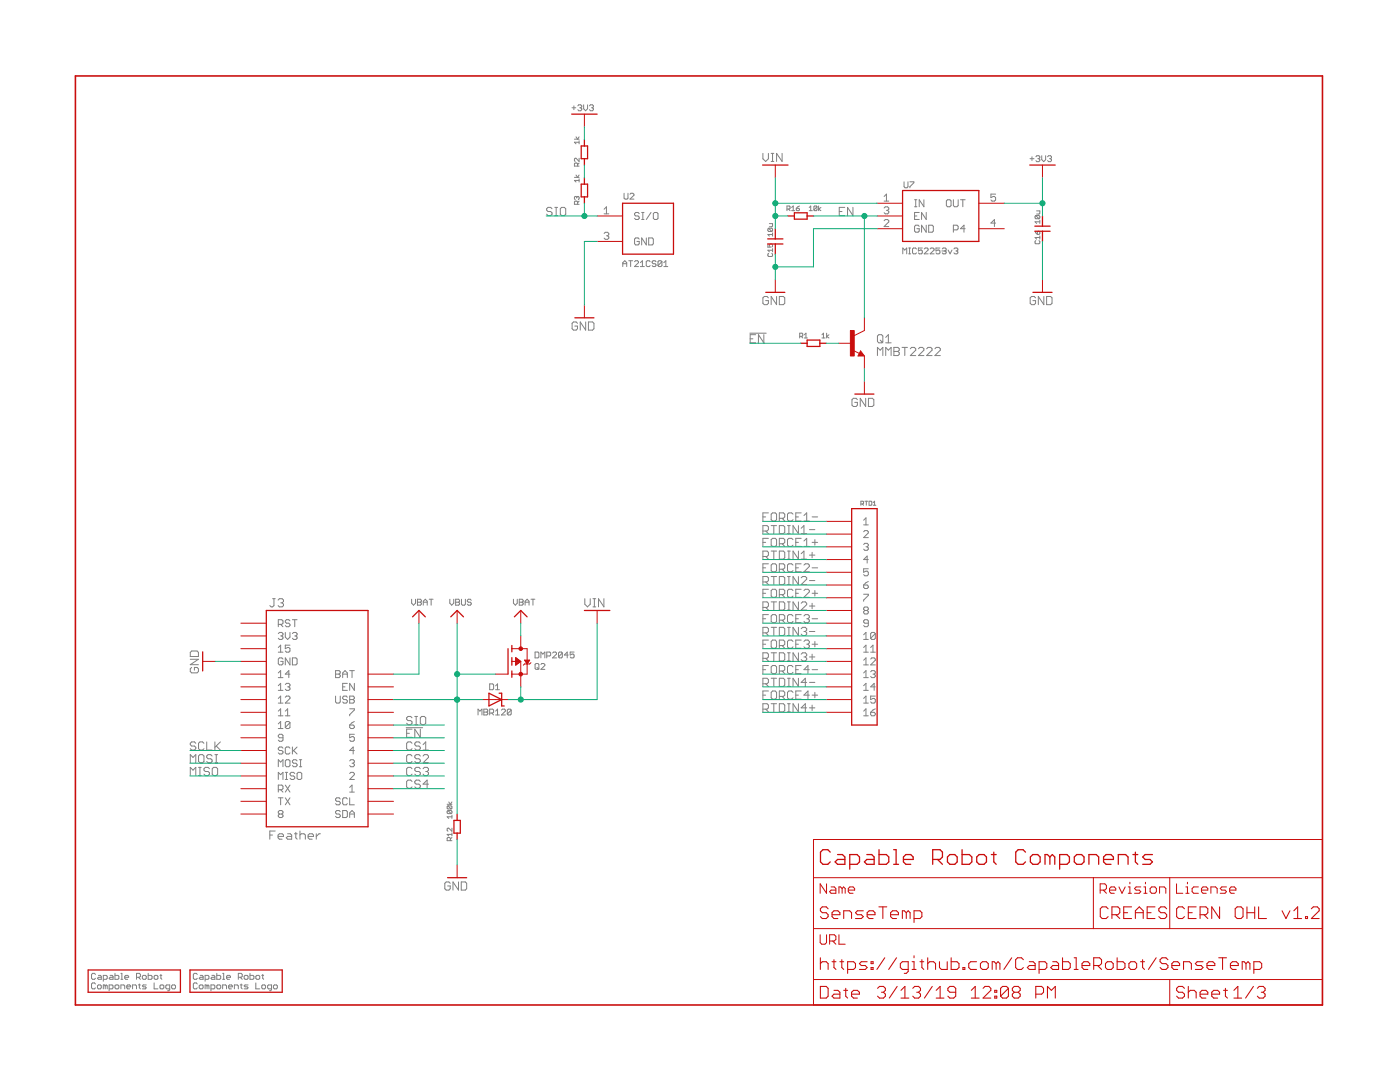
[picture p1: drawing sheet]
<svg xmlns="http://www.w3.org/2000/svg" width="279mm" height="216mm" viewBox="0 0 279 216" stroke-linecap="round" stroke-linejoin="round" font-family="sans-serif">
<g fill="none" stroke="#808080" stroke-width=".2">
<path d="M114.2 21.5h.7M114.5 21.1v.8M114.6 35.4h1M114.6 27.8h1M115 34.9l.3 .5 .3-.5M115 27.3l.3 .5 .3-.5M115.1 39.4l.2-.2 .3 .2-.2 .4M115.1 39.4l-.1-.2-.4 .2 .2 .4M115.1 39.4v.1M115.3 33.1v-.4l-.2-.2-.5 .2v.4h1M115.3 21.1l.2-.2h.4l.2 .2-.2 .4M115.6 36h-1l.4 .3"/>
<path d="M115.6 28.1v.6M115.6 31.6v.6l-.6-.6h-.2l-.2 .1 .2 .5M115.6 35.7v.6M115.6 28.4h-1l.4 .3M115.6 32.5l-.3 .3M115.7 21.5h.2M115.9 21.5l.2 .2-.2 .4h-.4l-.2-.2M116.5 20.9v.8l.4 .4 .4-.4v-.8M117.6 21.1l.2-.2h.4l.2 .2-.2 .4M118 21.5h.2M118.2 21.5l.2 .2-.2 .4h-.4l-.2-.2M124.5 38.6v.9l.3 .2h.3l.2-.2v-.9"/>
<path d="M125.7 38.8l.2-.2h.4l.2 .2v.2l-.8 .7h.8M152.3 30.6v1.1l.5 .5 .6-.5v-1.1M153.9 32.2h.5M153.9 30.6h.5M154.2 30.6v1.6M156.1 30.6v1.6l-1.1-1.6v1.6M176.4 39.2l.5-.5v1.4M180.4 36.3v1l.2 .2h.4l.2-.2v-1M181.6 36.3h.8v.2l-.8 .8v.2M182.5 39.9h.5M182.8 39.9v1.4M184.4 39.9v1.4l-.9-1.4v1.4"/>
<path d="M190.3 39.9v1.1l.2 .3h.5l.2-.3v-1.1M191.7 39.9h.9M192.2 39.9v1.4M198.7 38.7h-.9v.7l.7-.2 .2 .2v.5l-.2 .2h-.5l-.2-.2M205.6 31.7h.8M206 31.3v.7M206.7 31.3l.2-.2h.4l.2 .2-.2 .4M207.1 31.7h.2M207.3 31.7l.2 .2-.2 .4h-.4l-.2-.3M207.9 31.1v.8l.4 .4 .4-.4v-.8M209.1 31.3l.2-.2h.4l.1 .2-.1 .4M209.5 31.7h.2"/>
<path d="M209.7 31.7l.1 .2-.1 .4h-.4l-.2-.3M110.2 41.7l-.3-.3h-.5l-.3 .3v.2l.3 .3h.5l.3 .3v.2l-.3 .3h-.5l-.3-.3M110.7 43h.6M110.7 41.4h.6M111 41.4v1.6M112.1 41.4h.5l.3 .3v1l-.3 .3h-.5l-.3-.3v-1zM115.3 40.8v-.5l-.2-.2h-.3l-.2 .2v.5h1M115.6 40.1l-.3 .3M120.6 41.7l.4-.4v1.4M120.6 42.7h.9M120.6 46.6l.2-.2h.5l.2 .2v.2l-.2 .3M121 47.1h.3"/>
<path d="M121.3 47.1l.2 .2v.2l-.2 .3h-.5l-.2-.3M124.3 53.2v-.8l.4-.4 .4 .4v.8M124.3 52.6h.8M125.5 52h.8M125.9 52v1.2M126.6 52.2l.2-.2h.4l.2 .2v.2l-.8 .8h.8M127.6 42.6l-.3-.2h-.4l-.3 .2v.3l.3 .2h.4l.3 .2v.3l-.3 .2h-.4l-.3-.2M127.6 47.7l-.3-.2h-.4l-.3 .2v.9l.3 .3h.4l.3-.3v-.4h-.5M127.8 53.2h.8M127.8 52.4l.4-.4v1.2M128.1 42.4h.4M128.1 43.8h.4"/>
<path d="M128.3 42.4v1.4M129 47.5v1.4l-.9-1.4v1.4M129.5 47.5h.7l.2 .2v.9l-.2 .3h-.7zM129.8 52.2l-.2-.2h-.4l-.2 .2v.8l.2 .2h.4l.2-.2M129.9 42.4l-.9 1.4M130.4 42.6l.2-.2h.5l.2 .2v1l-.2 .2h-.5l-.2-.2zM130.9 52.2l-.2-.2h-.4l-.1 .2 .1 .4h.4l.2 .2-.2 .4h-.4l-.1-.2M132.1 52.2l-.2-.2h-.4l-.2 .2v.8M132.1 52.2v.8l-.2 .2h-.4l-.2-.2M132.1 52.2l-.8 .8M132.5 53.2h.8M132.5 52.4l.4-.4v1.2"/>
<path d="M153.2 48.7v.6h.5l-.2-.3 .2-.3 .5 .1-.2 .5M153.4 59.4l-.3-.2h-.6l-.2 .2v1.1l.2 .3h.6l.3-.3v-.5h-.6M153.4 45.6h.6l.2 .1-.2 .5M153.4 50.5l-.2 .2 .2 .5h.6l.2-.2-.2-.5M153.4 45.6l-.2 .1 .2 .5h.6M153.4 45.6l.6 .6M153.5 44.6h.7v.5l-.2 .2h-.5M154.2 46.8h-1l.3 .3M154.2 46.5v.6M154.2 49.6v.6M154.2 49.9h-1l.3 .3M155 59.2v1.6l-1.1-1.6v1.6"/>
<path d="M155.5 59.2h.8l.3 .2v1.1l-.3 .3h-.8zM157.1 41.7h.4l.2-.4-.2-.2h-.4v.9M157.4 41.7l.3 .3M158 42h.6M158 41.4l.3-.3v.9M158.9 41.6h.5l.2 .3-.5 .1zM159.6 41.1l-.7 .5M161.5 41.4l.3-.3v.9M161.5 42h.6M163 41.3v.6l-.1 .1-.5-.1M163 41.3l-.1-.2-.5 .2v.6M163 41.3l-.6 .6"/>
<path d="M163.4 41.1v.9M163.8 41.4l-.4 .3 .4 .3M167.5 42.2h.5M168.6 41.4h-1.1v1.6h1.1M170.2 41.4v1.6l-1.1-1.6v1.6M176.4 44l.3-.2h.4l.3 .2v.3l-1 .9h1M176.4 40.1h1M176.4 41.5l.3-.2h.4l.3 .2v.2l-.3 .3M176.9 42h.2M177.1 42l.3 .2v.2l-.3 .3h-.4l-.3-.3M180.2 50.7v-1.2l.4 .4 .4-.4v1.2M181.3 50.7h.4"/>
<path d="M181.3 49.5h.4M181.5 49.5v1.2M182.5 43.1h.5M182.5 41.3h.5M182.9 49.7l-.2-.2h-.4l-.2 .2v.8l.2 .2h.4l.2-.2M183.5 42.4h-1v1.4h1M183.5 45.2l-.3-.3h-.4l-.3 .3v.9l.3 .2h.4l.3-.2v-.5h-.5M184.1 49.5h-.8v.6l.4-.2 .4 .2v.4l-.2 .2h-.4l-.2-.2M184.4 49.7l.3-.2h.3l.2 .2v.2l-.8 .8h.8M184.8 42.4v1.4l-.9-1.4v1.4M184.8 44.9v1.4l-.9-1.4v1.4M185.3 44.9h.7l.3 .3v.9l-.3 .2h-.7z"/>
<path d="M185.6 49.7l.2-.2h.4l.2 .2v.2l-.8 .8h.8M187.6 49.5h-.8v.6l.4-.2 .4 .2v.4l-.2 .2h-.4l-.2-.2M188 50.1h.7M188 49.7l.2-.2h.4l.2 .2-.2 .4 .2 .4-.2 .2h-.4l-.2-.2M188.9 40.1l.2-.2h.5l.2 .2v.9l-.2 .3h-.5l-.2-.3zM189.2 49.9l.4 .8 .4-.8M190.3 45.9h.7l.2-.3v-.4l-.2-.3h-.7v1.4M190.4 49.7l.2-.2h.4l.2 .2-.2 .4M190.8 50.1h.2M191 50.1l.2 .2-.2 .4h-.4l-.2-.2M192.6 45.6h-.9l.7-.7v1.4M198.7 44.5h-.9l.7-.7v1.4"/>
<path d="M206.6 46.1l.4 .7M206.7 59.4l-.3-.2h-.5l-.3 .2v1.1l.3 .3h.5l.3-.3v-.5h-.6M206.7 43h.6l.2 .2v.3l-.2 .1M206.7 48l-.1 .2 .1 .4h.6l.2-.1v-.3l-.2-.2M206.7 43l-.1 .2 .1 .4h.6M206.7 43l.6 .6M206.9 42.1h.6v.4l-.2 .2h-.4M207 46.3l.3-.2 .2 .2v.3l-.2 .2h-.3zM207.5 44.3h-.9l.3 .3M207.5 43.9v.7M207.5 47.1v.6M207.5 47.4h-.9l.3 .3"/>
<path d="M208.3 59.2v1.6l-1.1-1.6v1.6M208.9 59.2h.8l.3 .2v1.1l-.3 .3h-.8zM115.3 64.5l-.3-.3h-.6l-.2 .3v1.1l.2 .3h.6l.3-.3v-.5h-.6M116.9 64.2v1.7l-1.1-1.7v1.7M117.4 64.2h.9l.2 .3v1.1l-.2 .3h-.9zM149.6 66.5h3.3M149.7 67.6h.6M150.8 66.8h-1.1v1.6h1.1M152.4 66.8v1.6l-1-1.6v1.6M159.6 67.1h.5l.1-.1-.1-.5h-.5v.9M159.9 67.1l.3 .3M160.5 67.4h.6"/>
<path d="M160.5 66.8l.3-.3v.9M164 66.8l.3-.3v.9M164 67.4h.7M165 66.5v.9M165.4 66.8l-.4 .3 .4 .3M171.1 79.8l-.2-.3h-.6l-.3 .3v1l.3 .3h.6l.2-.3v-.5h-.5M172.8 79.5v1.6l-1.1-1.6v1.6M173.3 79.5h.8l.3 .3v1l-.3 .3h-.8zM175.1 71v-1.7l.6 .6 .5-.6v1.7M175.4 66.8h.5l.3 .3v1l-.3 .3h-.5l-.3-.3v-1zM175.7 67.9l.5 .5M176.8 71v-1.7l.5 .6 .5-.6v1.7"/>
<path d="M176.8 68.4h1M176.8 67.3l.5-.5v1.6M178.4 69.3h.8l.3 .3v.3l-.3 .2 .3 .3v.3l-.3 .3h-.8zM178.4 70.1h.8M180 69.3h1.1M180.6 69.3v1.7M181.7 69.6l.2-.3h.6l.3 .3v.3l-1.1 1.1h1.1M183.3 69.6l.3-.3h.5l.3 .3v.3l-1.1 1.1h1.1M184.9 69.6l.3-.3h.6l.2 .3v.3l-1.1 1.1h1.1M186.6 69.6l.2-.3h.6l.3 .3v.3l-1.1 1.1h1.1M54.4 119.5h.5M54.7 119.5v1.3l-.3 .3h-.3l-.3-.3"/>
<path d="M55.5 119.7l.3-.2h.5l.3 .2v.3l-.3 .3M82.1 119.6v.8l.4 .4 .4-.4v-.8M83.3 119.6h.6l.2 .2-.2 .4 .2 .3-.2 .3h-.6zM85.7 119.6h.7M86 119.6v1.2M89.8 119.6v.8l.3 .4 .5-.4v-.8M90.9 119.6h.6l.2 .2-.2 .4 .2 .3-.2 .3h-.6zM92.1 119.6v.9l.2 .3h.4l.2-.3v-.9M94 119.8l-.1-.2h-.4l-.2 .2 .2 .4h.4l.1 .2-.1 .4h-.4l-.2-.3M102.5 119.6v.8l.3 .4 .4-.4v-.8M103.6 119.6h.6l.2 .2-.2 .4 .2 .3-.2 .3h-.6zM106 119.6h.7"/>
<path d="M106.4 119.6v1.2M116.7 119.5v1.1l.5 .5 .6-.5v-1.1M118.3 119.5h.6M118.6 119.5v1.6M120.5 119.5v1.6l-1.1-1.6v1.6M152.3 106h.8l.3-.3v-.6l-.3-.2h-.8v1.6M152.3 111h.8l.3-.2v-.6l-.3-.2h-.8v1.6M152.3 116.1h.8l.3-.3v-.5l-.3-.3h-.8v1.6M152.3 103.1h.5M152.3 108.2h.5M152.3 113.3h.5M152.3 118.4h.5"/>
<path d="M152.8 106l.6 .5M152.8 111l.6 .6M152.8 116.1l.6 .5M153.4 102.3h-1.1v1.7M153.4 107.4h-1.1v1.6M153.4 112.5h-1.1v1.6M153.4 117.6h-1.1v1.6M153.9 102.6l.3-.3h.5l.3 .3v1.1l-.3 .3h-.5l-.3-.3zM153.9 107.7l.3-.3h.5l.3 .3v1.1l-.3 .2h-.5l-.3-.2zM153.9 112.8l.3-.3h.5l.3 .3v1.1l-.3 .2h-.5l-.3-.2zM153.9 117.8l.3-.2h.5l.3 .2v1.1l-.3 .3h-.5l-.3-.3zM153.9 104.9h1.1"/>
<path d="M153.9 110h1.1M153.9 115h1.1M154.4 104.9v1.6M154.4 110v1.6M154.4 115v1.6M155.5 103.4h.8l.3-.3v-.5l-.3-.3h-.8v1.7M155.5 104.9h.8l.3 .2v1.1l-.3 .3h-.8zM155.5 108.5h.8l.3-.3v-.5l-.3-.3h-.8v1.6M155.5 110h.8l.3 .2v1.1l-.3 .3h-.8zM155.5 113.6h.8l.3-.3v-.5l-.3-.3h-.8v1.6M155.5 115h.8l.3 .3v1.1l-.3 .2h-.8zM155.5 118.7h.8l.3-.3v-.6l-.3-.2h-.8v1.6"/>
<path d="M156.1 103.4l.5 .6M156.1 108.5l.5 .5M156.1 113.6l.5 .5M156.1 118.7l.5 .5M157.2 104.9h.5M157.2 106.5h.5M157.2 110h.5M157.2 111.6h.5M157.2 115h.5M157.2 116.6h.5M157.4 104.9v1.6M157.4 110v1.6"/>
<path d="M157.4 115v1.6M158.3 102.6l-.3-.3h-.6l-.2 .3v1.1l.2 .3h.6l.3-.3M158.3 107.7l-.3-.3h-.6l-.2 .3v1.1l.2 .2h.6l.3-.2M158.3 112.8l-.3-.3h-.6l-.2 .3v1.1l.2 .2h.6l.3-.2M158.3 117.8l-.3-.2h-.6l-.2 .2v1.1l.2 .3h.6l.3-.3M158.8 103.1h.5M158.8 108.2h.5M158.8 113.3h.5M158.8 118.4h.5M159.3 104.9v1.6l-1-1.6v1.6M159.3 110v1.6l-1-1.6v1.6M159.3 115v1.6l-1-1.6v1.6"/>
<path d="M159.9 102.3h-1.1v1.7h1.1M159.9 107.4h-1.1v1.6h1.1M159.9 112.5h-1.1v1.6h1.1M159.9 117.6h-1.1v1.6h1.1M159.9 115.3l.3-.3h.5l.3 .3v.3l-1.1 1h1.1M159.9 106.5h1.1M159.9 105.4l.5-.5v1.6M159.9 110.5l.5-.5v1.6M159.9 111.6h1.1M160.4 117.8l.3-.2h.5l.3 .2v.3l-1.1 1.1h1.1M160.4 112.8l.3-.3h.5l.3 .3v.2l-1.1 1.1h1.1M160.4 104h1.1"/>
<path d="M160.4 102.9l.6-.6v1.7M160.4 107.9l.6-.5v1.6M160.4 109h1.1M161.5 105.7h1.1M161.5 110.8h1.1M161.5 115.8h1.1M162.1 110.2v1.1M162.1 103.1h1.1M162.1 108.2h1.1M162.1 113.3h1.1M162.1 118.4h1.1M162.6 107.7v1.1"/>
<path d="M162.6 117.8v1.1M171.8 100.6h.4l.1-.2-.1-.4h-.4v.8M172.1 100.6l.2 .2M172.4 103.8l.4-.5v1.4M172.4 104.7h.9M172.4 106.1l.2-.2h.5l.2 .2v.2l-.9 1h.9M172.4 108.6l.2-.2h.5l.2 .2v.3l-.2 .2M172.4 116.7h.7l.2 .3v.2l-.2 .2h-.5l-.2-.2zM172.4 118.6h.9v.2l-.9 .9v.3M172.6 100h.6M172.8 109.1h.3M172.9 100v.8"/>
<path d="M173.1 109.1l.2 .2v.3l-.2 .2h-.5l-.2-.2M173.3 113.5h-.9v.7l.4-.2h.3l.2 .2v.5l-.2 .2h-.5l-.2-.2M173.3 111.7h-.9l.7-.7v1.4M173.3 116l-.9 .7M173.4 100l.6 .1v.6l-.2 .1h-.4zM174.3 100.8h.5M174.3 100.3l.2-.3v.8M38 131.6h1.6l-1.6 1h1.6M38.2 133.2l-.2 .3v.5l.2 .3h1.1l.3-.3v-.5l-.3-.3h-.5v.5M38.2 129.9h1.1l.3 .3v.8h-1.6v-.8zM55.5 124.6h.7l.3-.2v-.5l-.3-.2h-.7v1.4M55.5 130.1h1"/>
<path d="M55.5 126.4l.3-.2h.4l.3 .2v.3l-.3 .2M55.5 135.2h1M55.5 137.8h1M55.5 129.2l.5-.5v1.4M55.5 134.3l.5-.5v1.4M55.5 136.8l.5-.4v1.4M55.5 139.4l.5-.5v1.4M56 124.6l.5 .5M56 126.9h.2M56 120.3h.3M56.2 126.9l.3 .2v.3l-.3 .2h-.4l-.3-.2M56.3 120.3l.3 .3v.2l-.3 .3h-.5l-.3-.3"/>
<path d="M56.5 131.5l-.3-.2h-.4l-.3 .2v.9l.3 .3h.4l.3-.3v-.4h-.5M56.9 139.1l.3-.2h.4l.3 .2v.3l-1 .9h1M56.9 126.2v.9l.5 .5 .5-.5v-.9M56.9 136.6l.3-.2h.4l.3 .2v.2l-.3 .3M57.4 137.1h.2M57.6 137.1l.3 .2v.2l-.3 .3h-.4l-.3-.3M57.9 123.9l-.3-.2h-.4l-.3 .2v.2l.3 .3h.4l.3 .2v.2l-.3 .3h-.4l-.3-.3M57.9 128.7h-1v.7l.5-.2h.2l.3 .2v.5l-.3 .2h-.4l-.3-.2M57.9 134.5h-1l.7-.7v1.4M57.9 131.3v1.4l-1-1.4v1.4M58.4 131.3h.7l.2 .2v.9l-.2 .3h-.7zM58.4 123.7h.9"/>
<path d="M58.4 126.4l.2-.2h.5l.2 .2v.3l-.2 .2M58.8 123.7v1.4M58.8 126.9h.3M59.1 126.9l.2 .2v.3l-.2 .2h-.5l-.2-.2M67 133.8h.7l.2 .2v.3l-.2 .2 .2 .2v.3l-.2 .2h-.7zM67 134.5h.7M67 138.9v1.2l.2 .2h.5l.2-.2v-1.2M68.4 134.5h.9M68.4 137.1h.5M68.4 135.2v-.9l.5-.5 .4 .5v.9M69.3 136.4h-.9v1.4h.9M69.3 139.1l-.2-.2h-.5l-.2 .2v.3l.2 .2h.5l.2 .2v.3l-.2 .2h-.5l-.2-.2"/>
<path d="M69.8 133.8h.9M69.8 138.9h.7l.2 .2v.3l-.2 .2 .2 .2v.3l-.2 .2h-.7zM69.8 139.6h.7M70.3 133.8v1.4M70.7 136.4v1.4l-.9-1.4v1.4M83.3 120.2h.6M84.5 120.2h.8M84.5 120.8v-.8l.4-.4 .4 .4v.8M90.9 120.2h.6M97.7 136.5h.6l.2 .2v.7l-.2 .2h-.6zM98.9 136.9l.4-.4v1.1M98.9 137.6h.8"/>
<path d="M103.6 120.2h.6M104.8 120.2h.8M104.8 120.8v-.8l.4-.4 .4 .4v.8M106.8 132.6l.2-.2h.4l.1 .2v.8l-.1 .2h-.4l-.2-.2zM106.8 130.1h.6l.1 .2v.8l-.1 .2h-.6zM107.2 133.2l.3 .4M107.9 131.3v-1.2l.4 .4 .4-.4v1.2M107.9 132.6l.2-.2h.4l.2 .2v.2l-.8 .8h.8M109.1 130.9h.6l.2-.2v-.4l-.2-.2h-.6v1.2M110.3 130.3l.2-.2h.4l.2 .2v.2l-.8 .8h.8M112.2 130.3l-.2-.2h-.3l-.2 .2v.8M112.2 130.3v.8l-.2 .2h-.3l-.2-.2"/>
<path d="M112.2 130.3l-.7 .8M113.4 130.7h-.8l.6-.6v1.2M114.6 130.1h-.8v.6l.4-.2 .4 .2v.4l-.2 .2h-.4l-.2-.2M118.3 121.1h.6M152.3 121.2h.8l.3-.3v-.5l-.3-.3h-.8v1.6M152.3 126.3h.8l.3-.3v-.5l-.3-.3h-.8v1.6M152.3 131.4h.8l.3-.3v-.6l-.3-.2h-.8v1.6M152.3 136.4h.8l.3-.2v-.6l-.3-.3h-.8v1.7M152.3 133.6h.5M152.3 138.7h.5M152.3 123.5h.5M152.3 128.5h.5"/>
<path d="M152.8 136.4l.6 .6M152.8 121.2l.6 .5M152.8 126.3l.6 .5M152.8 131.4l.6 .5M153.4 122.6h-1.1v1.7M153.4 127.7h-1.1v1.6M153.4 132.8h-1.1v1.6M153.4 137.9h-1.1v1.6M153.9 135.3h1.1M153.9 120.1h1.1M153.9 125.2h1.1M153.9 130.3h1.1"/>
<path d="M154.2 122.6h.5l.3 .3v1.1l-.3 .3h-.5l-.3-.3v-1.1zM154.2 127.7h.5l.3 .3v1.1l-.3 .2h-.5l-.3-.2v-1.1zM154.2 132.8h.5l.3 .3v1.1l-.3 .2h-.5l-.3-.2v-1.1zM154.2 137.9h.5l.3 .3v1l-.3 .3h-.5l-.3-.3v-1zM154.4 120.1v1.6M154.4 125.2v1.6M154.4 130.3v1.6M154.4 135.3v1.7M155.5 120.1h.8l.3 .3v1.1l-.3 .2h-.8zM155.5 123.7h.8l.3-.2v-.6l-.3-.3h-.8v1.7M155.5 125.2h.8l.3 .3v1l-.3 .3h-.8zM155.5 128.8h.8l.3-.3v-.5l-.3-.3h-.8v1.6"/>
<path d="M155.5 130.3h.8l.3 .2v1.1l-.3 .3h-.8zM155.5 133.9h.8l.3-.3v-.5l-.3-.3h-.8v1.6M155.5 135.3h.8l.3 .3v1.1l-.3 .3h-.8zM155.5 139h.8l.3-.3v-.5l-.3-.3h-.8v1.6M156.1 133.9l.5 .5M156.1 139l.5 .5M156.1 123.7l.5 .6M156.1 128.8l.5 .5M157.2 135.3h.5M157.2 137h.5M157.2 120.1h.5M157.2 121.7h.5"/>
<path d="M157.2 125.2h.5M157.2 126.8h.5M157.2 130.3h.5M157.2 131.9h.5M157.4 120.1v1.6M157.4 125.2v1.6M157.4 130.3v1.6M157.4 135.3v1.7M158.3 133.1l-.3-.3h-.6l-.2 .3v1.1l.2 .2h.6l.3-.2M158.3 122.9l-.3-.3h-.6l-.2 .3v1.1l.2 .3h.6l.3-.3M158.3 128l-.3-.3h-.6l-.2 .3v1.1l.2 .2h.6l.3-.2M158.3 138.2l-.3-.3h-.6l-.2 .3v1l.2 .3h.6l.3-.3"/>
<path d="M158.8 133.6h.5M158.8 138.7h.5M158.8 123.5h.5M158.8 128.5h.5M159.3 120.1v1.6l-1-1.6v1.6M159.3 125.2v1.6l-1-1.6v1.6M159.3 130.3v1.6l-1-1.6v1.6M159.3 135.3v1.7l-1-1.7v1.7M159.9 120.4l.3-.3h.5l.3 .3v.2l-1.1 1.1h1.1M159.9 132.8h-1.1v1.6h1.1M159.9 122.6h-1.1v1.7h1.1M159.9 127.7h-1.1v1.6h1.1"/>
<path d="M159.9 137.9h-1.1v1.6h1.1M159.9 125.5l.3-.3h.5l.3 .3v.2l-.3 .3M159.9 130.5l.3-.2h.5l.3 .2v.3l-.3 .3M160.4 122.9l.3-.3h.5l.3 .3v.3l-.3 .3M160.4 128l.3-.3h.5l.3 .3v.3l-.3 .2M160.4 126h.3M160.4 131.1h.3M160.7 126l.3 .3v.2l-.3 .3h-.5l-.3-.3M160.7 131.1l.3 .3v.2l-.3 .3h-.5l-.3-.3M161 136.2h-1.1l.8-.9v1.7M161 123.5h.2M161 128.5h.2"/>
<path d="M161.2 123.5l.3 .2v.3l-.3 .3h-.5l-.3-.3M161.2 128.5l.3 .3v.3l-.3 .2h-.5l-.3-.2M161.5 133.6h-1.1l.8-.8v1.6M161.5 138.7h-1.1l.8-.8v1.6M161.5 136.2h1.1M161.5 120.9h1.1M161.5 126h1.1M161.5 131.1h1.1M162.1 133.6h1.1M162.1 120.4v1.1M162.1 130.5v1.1M162.1 138.7h1.1"/>
<path d="M162.1 123.5h1.1M162.1 128.5h1.1M162.6 128v1.1M162.6 138.2v1M172.4 130.1h.9M172.4 126.7l.4-.5v1.4M172.4 129.2l.4-.5v1.4M172.4 131.7l.4-.4v1.4M172.4 134.3l.4-.5v1.4M172.4 136.8l.4-.4v1.4M172.4 139.4l.4-.5v1.4M172.4 127.6h.9"/>
<path d="M172.4 132.7h.9M172.4 135.2h.9M172.4 137.8h.9M172.6 121.8l-.2-.2v-.3l.2-.2h.5l.2 .2v.3l-.2 .2M172.6 121.8l-.2 .2v.3l.2 .2h.5l.2-.2v-.3l-.2-.2M172.6 121.8h.5M173.3 124.4h-.7l-.2-.3v-.2l.2-.2h.5l.2 .2v.9l-.2 .3h-.5l-.2-.3M173.8 131.5l.2-.2h.5l.2 .2v.2l-.9 1h.9M173.8 130.1h.9M173.8 134l.2-.2h.5l.2 .2v.3l-.2 .2M173.8 129.2l.4-.5v1.4M174.2 134.5h.3"/>
<path d="M174.5 134.5l.2 .2v.3l-.2 .2h-.5l-.2-.2M174.7 126.4l-.2-.2h-.5l-.2 .2v1M174.7 126.4v1l-.2 .2h-.5l-.2-.2M174.7 138.9h-.9v.7l.4-.2h.3l.2 .2v.5l-.2 .2h-.5l-.2-.2M174.7 126.4l-.9 1M174.7 137.1h-.9l.7-.7v1.4M38 152.2v-1.6l.5 .5 .6-.5v1.6M38 154.7v-1.6l.5 .6 .6-.6v1.6M39.1 148.3l-.3-.3h-.6l-.2 .3v.3l.2 .3h.6l.3 .2v.3l-.3 .3h-.6l-.2-.3M39.6 154.7h.6M39.6 153.1h.6M39.9 150.6h.5l.3 .3v1l-.3 .3h-.5l-.3-.3v-1z"/>
<path d="M39.9 153.1v1.6M40.7 148.3l-.3-.3h-.5l-.3 .3v1.1l.3 .3h.5l.3-.3M41.3 148v1.7h1M41.8 153.4l-.3-.3h-.5l-.3 .3v.3l.3 .2h.5l.3 .3v.3l-.3 .2h-.5l-.3-.2M42.3 150.9l-.2-.3h-.6l-.2 .3v.2l.2 .3h.6l.2 .3v.2l-.2 .3h-.6l-.2-.3M42.6 153.1h.6l.2 .3v1.1l-.2 .2h-.6l-.2-.2v-1.1zM42.9 148v1.7M42.9 150.6h.5M42.9 152.2h.5M43.2 148.9l.8 .8M43.2 150.6v1.6M44 148l-1.1 1.1"/>
<path d="M55.5 140.3h1M55.5 142.8h1M55.5 153v-1.4l.5 .5 .5-.5v1.4M55.5 155.5v-1.4l.5 .5 .5-.5v1.4M55.5 157.6h.7l.3-.2v-.5l-.3-.2h-.7v1.4M55.5 141.9l.5-.5v1.4M55.5 144.4l.5-.4v1.4M55.5 145.4h1M55.5 159.2h1M56 159.2v1.4M56 157.6l.5 .5M56.5 147.2h-.7l-.3-.2v-.3l.3-.2h.4l.3 .2v1l-.3 .2h-.4l-.3-.2"/>
<path d="M56.5 149.3l-.3-.2h-.4l-.3 .2v.2l.3 .3h.4l.3 .2v.2l-.3 .3h-.4l-.3-.3M56.9 142.8h1M56.9 151.8l.3-.2h.4l.3 .2v1l-.3 .2h-.4l-.3-.2zM56.9 141.9l.5-.5v1.4M56.9 155.5h.5M56.9 154.1h.5M56.9 156.7l1 1.4M56.9 159.2l1 1.4M57.2 154.1v1.4M57.9 144.2l-.3-.2h-.4l-.3 .2v.9M57.9 149.3l-.3-.2h-.4l-.3 .2v.9l.3 .3h.4l.3-.3M57.9 144.2v.9l-.3 .3h-.4l-.3-.3"/>
<path d="M57.9 144.2l-1 .9M57.9 156.7l-1 1.4M57.9 159.2l-1 1.4M58.4 149.1v1.4M58.6 149.8l.7 .7M58.8 154.3l-.2-.2h-.5l-.2 .2v.3l.2 .2h.5l.2 .3v.2l-.2 .2h-.5l-.2-.2M59.3 151.8l-.2-.2h-.5l-.2 .2v.3l.2 .2h.5l.2 .2v.3l-.2 .2h-.5l-.2-.2M59.3 149.1l-.9 .9M59.5 154.1h.5l.2 .2v1l-.2 .2h-.5l-.2-.2v-1zM59.8 151.6h.4M59.8 153h.4M60 151.6v1.4"/>
<path d="M67.9 159.4l-.2-.2h-.5l-.2 .2v.3l.2 .2h.5l.2 .2v.3l-.2 .2h-.5l-.2-.2M69.3 159.4l-.2-.2h-.5l-.2 .2v1l.2 .2h.5l.2-.2M69.8 144.7h.7l.2 .2v.2l-.2 .3h-.5l-.2-.3zM69.8 151.8l.2-.2h.5l.2 .2v.3l-.2 .2M69.8 154.3l.2-.2h.5l.2 .2v.3l-.9 .9h.9M69.8 141.4h.9v.3l-.9 .9v.2M69.8 159.2v1.4h.9M69.8 157.1l.5-.4v1.4M69.8 158.1h.9M70.3 152.3h.2M70.5 152.3l.2 .2v.3l-.2 .2h-.5l-.2-.2M70.7 146.5h-.9v.7l.5-.2h.2l.2 .2v.5l-.2 .2h-.5l-.2-.2"/>
<path d="M70.7 149.8h-.9l.7-.7v1.4M70.7 144l-.9 .7M81.1 145.2h3.2M81.2 146.3h.5M82.2 153.4l-.2-.3h-.6l-.2 .3v1.1l.2 .2h.6l.2-.2M82.2 155.9l-.2-.2h-.6l-.2 .2v1.1l.2 .3h.6l.2-.3M82.2 150.9l-.2-.3h-.6l-.2 .3v1l.2 .3h.6l.2-.3M82.2 148.3l-.2-.3h-.6l-.2 .3v1.1l.2 .3h.6l.2-.3M82.2 143.2l-.2-.2h-.6l-.2 .2v.3l.2 .3h.6l.2 .2v.3l-.2 .3h-.6l-.2-.3M82.2 145.5h-1v1.6h1M82.8 143h.5M82.8 144.6h.5"/>
<path d="M83.1 143v1.6M83.9 148.3l-.3-.3h-.5l-.3 .3v.3l.3 .3h.5l.3 .2v.3l-.3 .3h-.5l-.3-.3M83.9 153.4l-.3-.3h-.5l-.3 .3v.3l.3 .2h.5l.3 .3v.3l-.3 .2h-.5l-.3-.2M83.9 155.9l-.3-.2h-.5l-.3 .2v.3l.3 .3h.5l.3 .2v.3l-.3 .3h-.5l-.3-.3M83.9 150.9l-.3-.3h-.5l-.3 .3v.2l.3 .3h.5l.3 .3v.2l-.3 .3h-.5l-.3-.3M83.9 145.5v1.6l-1.1-1.6v1.6M84.2 143h.5l.3 .2v1.1l-.3 .3h-.5l-.3-.3v-1.1zM84.4 149.7h1.1M84.4 150.9l.3-.3h.5l.3 .3v.2l-1.1 1.1h1.1M84.4 153.4l.3-.3h.5l.3 .3v.3l-.3 .2M84.4 148.6l.6-.6v1.7M85 153.9h.2"/>
<path d="M85.2 153.9l.3 .3v.3l-.3 .2h-.5l-.3-.2M85.5 156.5h-1.1l.8-.8v1.6M95.4 142.7v-1.2l.4 .4 .4-.4v1.2M96.6 141.5h.6l.1 .2-.1 .4 .1 .4-.1 .2h-.6zM96.6 142.1h.6M97.7 142.3h.6l.2-.2v-.4l-.2-.2h-.6v1.2M98.1 142.3l.4 .4M98.9 142.7h.8M98.9 141.9l.4-.4v1.2M100.1 141.7l.2-.2h.4l.2 .2v.2l-.8 .8h.8M102 141.7l-.2-.2h-.4l-.2 .2v.8M102 141.7v.8l-.2 .2h-.4l-.2-.2"/>
<path d="M102 141.7l-.8 .8M152.3 141.5h.8l.3-.3v-.5l-.3-.3h-.8v1.6M152.8 141.5l.6 .5M153.9 140.4h1.1M154.4 140.4v1.6M155.5 140.4h.8l.3 .3v1.1l-.3 .2h-.8zM157.2 140.4h.5M157.2 142h.5M157.4 140.4v1.6M159.3 140.4v1.6l-1-1.6v1.6M161 141.2h-1.1l.8-.8v1.6M161.5 141.2h1.1"/>
<path d="M162.1 140.7v1.1M172.4 141.9l.4-.5v1.4M172.4 140.3h.9M172.4 142.8h.9M173.8 142.1h.7l.2 .3v.2l-.2 .2h-.5l-.2-.2zM174.7 141.4l-.9 .7M53.8 166.6h.6M54.9 165.8h-1.1v1.6M55.5 166.9h1.1v-.3l-.3-.2h-.5l-.3 .2v.6l.3 .2h.5M55.8 162.4l-.3-.2v-.2l.3-.3h.4l.3 .3v.2l-.3 .2M55.8 162.4l-.3 .3v.2l.3 .2h.4l.3-.2v-.2l-.3-.3M55.8 162.4h.4"/>
<path d="M57.4 166.4h.5l.3 .2v.8h-.8l-.3-.2 .3-.3h.8M58.8 166.4h.5M59 166.1v1.1l.3 .2M59.9 166.6l.2-.2h.6l.2 .2v.8M59.9 165.8v1.6M61.5 166.9h1.1v-.3l-.3-.2h-.5l-.3 .2v.6l.3 .2h.5M63.1 166.4v1M63.9 166.4h-.2l-.6 .5M67.9 162l-.2-.3h-.5l-.2 .3v.2l.2 .2h.5l.2 .3v.2l-.2 .2h-.5l-.2-.2M68.4 161.7h.7l.2 .3v.9l-.2 .2h-.7zM69.8 162.4h.9M69.8 163.1v-.9l.5-.5 .4 .5v.9"/>
<path d="M89.2 160.5h1M89.4 160.8h.6l.2 .2v.3l-.2 .1M89.4 161.7h.6l.2 .2v.3l-.2 .1M89.4 161.7l-.2 .2v.3l.2 .1h.6M89.4 160.8l-.2 .2v.3l.2 .1h.6M89.4 161.7l.6 .6M89.4 160.8l.6 .6M89.6 160l.3 .5 .3-.5M89.9 176.3l-.3-.3h-.6l-.2 .3v1l.2 .3h.6l.3-.3v-.5h-.6M89.9 167.7v-.4l-.2-.2-.5 .2v.4h1M90.2 163h-1l.4 .3M90.2 162.7v.6"/>
<path d="M90.2 165.2v.7l-.8-.7-.2 .2v.3l.2 .2M90.2 166.2v.6M90.2 167.1l-.3 .3M90.2 166.5h-1l.4 .3M91.5 176v1.6l-1.1-1.6v1.6M92.1 176h.8l.2 .3v1l-.2 .3h-.8zM19 194.4l-.1-.2h-.4l-.2 .2v.8l.2 .2h.4l.1-.2M19 196.3l-.1-.2h-.4l-.2 .2v.8l.2 .2h.4l.1-.2M19.5 196.7l.1-.2h.4l.2 .2v.4l-.2 .2h-.4l-.1-.2zM19.6 194.6h.4l.2 .2v.6h-.6l-.1-.2 .1-.2h.6M20.6 195.4h.6l.2-.2v-.4l-.2-.2h-.6v1.2M21 196.7l-.4-.2v.8"/>
<path d="M21 196.7l.2-.2 .2 .2v.6M21 196.7v.6M21.8 197.3h.6l.2-.2v-.4l-.2-.2h-.6v1.2M22 194.6h.4l.2 .2v.6h-.6l-.2-.2 .2-.2h.6M22.9 194.2v1.2h.6l.2-.2v-.4l-.2-.2h-.6M22.9 196.7l.3-.2h.3l.2 .2v.4l-.2 .2h-.3l-.3-.2zM24.1 194.2h.2v1.2M24.1 195.4h.4M24.1 197.3v-.8h.6l.2 .2v.6M24.9 195h.8l-.2-.4h-.4l-.2 .2v.4l.2 .2h.4M25.3 196.9h.8l-.2-.4h-.4l-.2 .2v.4l.2 .2h.4M26.5 197.3v-.8h.6l.1 .2v.6"/>
<path d="M27.2 195h.6l.2-.2v-.4l-.2-.2h-.6v1.2M27.6 195l.4 .4M27.6 196.5h.4M27.8 196.3v.8l.2 .2M28.4 194.8l.2-.2h.4l.2 .2v.4l-.2 .2h-.4l-.2-.2zM29.2 196.5h-.6l-.2 .2 .8 .4-.2 .2h-.6M29.6 194.2v1.2h.6l.2-.2v-.4l-.2-.2h-.6M30.8 194.8l.1-.2h.4l.2 .2v.4l-.2 .2h-.4l-.1-.2zM30.8 196.1v1.2h.7M31.9 194.6h.4M31.9 196.7l.2-.2h.4l.2 .2v.4l-.2 .2h-.4l-.2-.2zM32.1 194.4v.8l.2 .2"/>
<path d="M33.9 197.3h-.6l-.2-.2v-.4l.2-.2h.6v1l-.4 .2M34.2 196.7l.2-.2h.4l.2 .2v.4l-.2 .2h-.4l-.2-.2zM39.4 194.4l-.2-.2h-.4l-.2 .2v.8l.2 .2h.4l.2-.2M39.4 196.3l-.2-.2h-.4l-.2 .2v.8l.2 .2h.4l.2-.2M39.8 196.7l.2-.2h.3l.2 .2v.4l-.2 .2h-.3l-.2-.2zM40 194.6h.3l.2 .2v.6h-.5l-.2-.2 .2-.2h.5M40.9 195.4h.6l.2-.2v-.4l-.2-.2h-.6v1.2M41.3 196.7l-.4-.2v.8M41.3 196.7l.2-.2 .2 .2v.6M41.3 196.7v.6M42.1 197.3h.6l.2-.2v-.4l-.2-.2h-.6v1.2M42.3 194.6h.4l.2 .2v.6h-.6l-.2-.2 .2-.2h.6"/>
<path d="M43.3 194.2v1.2h.6l.1-.2v-.4l-.1-.2h-.6M43.3 196.7l.2-.2h.4l.1 .2v.4l-.1 .2h-.4l-.2-.2zM44.4 194.2h.2v1.2M44.4 195.4h.4M44.4 197.3v-.8h.6l.2 .2v.6M45.2 195h.8l-.2-.4h-.4l-.2 .2v.4l.2 .2h.4M45.6 196.9h.8l-.2-.4h-.4l-.2 .2v.4l.2 .2h.4M46.8 197.3v-.8h.5l.3 .2v.6M47.6 195h.5l.2-.2v-.4l-.2-.2h-.5v1.2M47.9 196.5h.4M47.9 195l.4 .4M48.1 196.3v.8l.2 .2"/>
<path d="M48.7 194.8l.2-.2h.4l.2 .2v.4l-.2 .2h-.4l-.2-.2zM49.5 196.5h-.6l-.2 .2 .8 .4-.2 .2h-.6M49.9 194.2v1.2h.6l.2-.2v-.4l-.2-.2h-.6M51.1 194.8l.2-.2h.3l.2 .2v.4l-.2 .2h-.3l-.2-.2zM51.1 196.1v1.2h.7M52.2 194.6h.4M52.2 196.7l.2-.2h.4l.2 .2v.4l-.2 .2h-.4l-.2-.2zM52.4 194.4v.8l.2 .2M54.2 197.3h-.6l-.2-.2v-.4l.2-.2h.6v1l-.4 .2M54.6 196.7l.2-.2h.4l.2 .2v.4l-.2 .2h-.4l-.2-.2z"/>
</g>
<path d="M15 15.2h248.9v185.3h-248.9z" fill="none" stroke="#c90d0c" stroke-width=".32"/>
<g fill="none" stroke="#c90d0c" stroke-width=".2">
<path d="M116.6 22.8v2.5M154.7 32.9v2.6M208 32.9v2.6M119.2 43.1h5M119.2 48.2h5M154.7 55.8v2.5M175 43.1h5.1M175 40.6h5.1M175 45.6h5.1M195.3 40.6h5.1M195.3 45.6h5.1M208 55.8v2.5"/>
<path d="M116.6 60.9v2.5M167.4 68.5h2.6M170.3 69.9l1.2 .6M171.7 70l.8 1h-1.3zM172.5 63.4v2.6l-2 1M172.5 71v2.6M172.5 76.1v2.5M164.9 104h5.1M164.9 106.6h5.1M164.9 109.1h5.1M164.9 111.7h5.1M164.9 114.2h5.1"/>
<path d="M164.9 116.7h5.1M164.9 119.3h5.1M40.4 132h2.6M48.1 124.4h5M48.1 126.9h5M48.1 129.4h5M48.1 132h5M48.1 134.5h5M48.1 137.1h5M48.1 139.6h5M73.4 134.5h5.1M73.4 137.1h5.1"/>
<path d="M73.4 139.6h5.1M83.6 121.8v2.6M91.2 121.8v2.6M96.3 139.6h5.1M98.8 134.5h2.6M102.2 129.4h3v5.1h-3M102.2 132h1.7M102.9 132.4h.5M102.9 132.3h.6M102.9 132.1h.8M102.9 132h1M102.9 131.9h.9"/>
<path d="M102.9 131.8h.8M102.9 131.2l1 .8-1 .7zM102.9 132.6h.2M102.9 132.5h.3M102.9 131.7h.6M102.9 131.6h.5M102.9 131.4h.3M102.9 131.3h.1M103.9 121.8v2.6M103.9 126.9v2.5M103.9 132v5.1M104.7 131.7h1l-.5 .8z"/>
<path d="M104.7 131.8h1M104.8 131.9h.8M104.9 132h.6M105 132.1h.4M105.1 132.3h.2M105.1 132.4h.2M106 132.2l-.3 .3h-1l-.3 .2M119.2 121.8v2.6M164.9 121.8h5.1M164.9 124.4h5.1M164.9 126.9h5.1M164.9 129.4h5.1"/>
<path d="M164.9 132h5.1M164.9 134.5h5.1M164.9 137.1h5.1M164.9 139.6h5.1M48.1 142.1h5M48.1 144.7h5M48.1 147.2h5M48.1 149.8h5M48.1 152.3h5M48.1 154.8h5M48.1 157.4h5M48.1 159.9h5"/>
<path d="M73.4 142.1h5.1M73.4 144.7h5.1M73.4 147.2h5.1M73.4 149.8h5.1M73.4 152.3h5.1M73.4 154.8h5.1M73.4 157.4h5.1M73.4 159.9h5.1M164.9 142.1h5.1M48.1 162.4h5M73.4 162.4h5.1M91.2 172.6v2.5"/>
<path d="M162.3 167.5h101.6v33h-101.6zM162.3 175.1h101.6M165 176.4v1.8l-1.3-1.8v1.8M165.9 177h.6l.3 .3v.9h-.9l-.3-.3 .3-.3h.9M168.1 177.3l-.4-.3h-.3v1.2M168.1 177.3v.9M168.1 177.3l.3-.3 .3 .3v.9M169.3 177.6h1.3v-.3l-.4-.3h-.6l-.3 .3v.6l.3 .3h.6M218.2 175.1v10.2M219.6 177.6h.9l.3-.3v-.6l-.3-.3h-.9v1.8M220.2 177.6l.6 .6M221.4 177.6h1.3v-.3l-.3-.3h-.7l-.3 .3v.6l.3 .3h.7"/>
<path d="M223.3 177l.6 1.2 .7-1.2M225.2 178.2h.6M225.2 177h.3v1.2M225.5 176v.4M227.7 177h-1l-.3 .3 .3 .3h.7l.3 .3-.3 .3h-1M228.3 178.2h.6M228.3 177h.3v1.2M228.6 176v.4M229.5 177.3l.3-.3h.7l.3 .3v.6l-.3 .3h-.7l-.3-.3zM231.4 178.2v-1.2h.9l.4 .3v.9M233.4 175.1v10.2M234.8 176.4v1.8h1.3"/>
<path d="M236.7 178.2h.6M236.7 177h.3v1.2M237 176v.4M239.2 177h-1l-.3 .3v.6l.3 .3h1M239.8 177.6h1.2v-.3l-.3-.3h-.6l-.3 .3v.6l.3 .3h.6M241.7 178.2v-1.2h.9l.3 .3v.9M244.8 177h-1l-.3 .3 .3 .3h.7l.3 .3-.3 .3h-1M245.4 177.6h1.3v-.3l-.4-.3h-.6l-.3 .3v.6l.3 .3h.6M162.3 185.3h101.6M162.3 195.5h101.6M163.7 186.5v1.6l.3 .3h.6l.4-.3v-1.6M165.6 187.8h.9l.3-.3v-.7l-.3-.3h-.9v1.9"/>
<path d="M166.2 187.8l.6 .6M167.4 186.5v1.9h1.3M233.4 195.5v5"/>
</g>
<g fill="none" stroke="#c90d0c" stroke-width=".21">
<path d="M163.7 191.1v2.3M163.7 196.8h1.2l.4 .4v1.6l-.4 .4h-1.2zM163.7 192.3l.4-.4h.8l.4 .4v1.1M165.3 181.3l-.4-.3h-.8l-.4 .3v.4l.4 .4h.8l.4 .4v.4l-.4 .4h-.8l-.4-.4M166.1 182.5h1.5v-.4l-.4-.4h-.8l-.3 .4v.8l.3 .4h.8M166.1 191.9h.7M166.4 197.6h.8l.4 .4v1.2h-1.2l-.3-.4 .3-.4h1.2M166.4 191.5v1.6l.4 .3M167.6 191.9h.8M168 191.5v1.6l.4 .3M168.4 197.6h.8M168.4 183.3v-1.6h1.2l.3 .4v1.2"/>
<path d="M168.8 197.2v1.6l.4 .4M169.2 193.4h1.1l.4-.3v-.8l-.4-.4h-1.1v2.3M169.9 198.4h1.6v-.4l-.4-.4h-.8l-.4 .4v.8l.4 .4h.8M172.3 181.7h-1.2l-.4 .4 .4 .4h.8l.4 .4-.4 .4h-1.2M173.1 182.5h1.5v-.4l-.4-.4h-.7l-.4 .4v.8l.4 .4h.7M173.1 191.9h-1.2l-.4 .4 .4 .4h.8l.4 .4-.4 .3h-1.2M173.8 191.9h.4v.4h-.4zM173.8 193.1h.4v.3h-.4zM175.1 197.2l.4-.4h.8l.4 .4v.4l-.4 .4M175.4 181h1.6M175.9 198h.4M176.2 181v2.3"/>
<path d="M176.3 198l.4 .4v.4l-.4 .4h-.8l-.4-.4M176.6 191.1l-1.6 2.3M177.7 182.5h1.6v-.4l-.4-.4h-.8l-.4 .4v.8l.4 .4h.8M178.9 191.1l-1.5 2.3M179 196.8l-1.5 2.4M179.8 199.2h1.6M179.8 197.6l.8-.8v2.4M180.9 182.1l-.4-.4h-.4v1.6M180.9 182.1v1.2M180.9 182.1l.4-.4 .3 .4v1.2M181.3 193.4h-1.2l-.4-.3v-.8l.4-.4h1.2v1.9l-.4 .4h-.4M182 191.9h.4v1.5"/>
<path d="M182 193.4h.8M182.2 197.2l.3-.4h.8l.4 .4v.4l-.4 .4M182.4 183.3h1.2l.4-.4v-.8l-.4-.4h-1.2v2.4M182.4 190.7v.4M182.9 198h.4M183.3 198l.4 .4v.4l-.4 .4h-.8l-.3-.4M183.6 191.9h.8M184 191.5v1.6l.4 .3M185.1 192.3l.4-.4h.8l.4 .4v1.1M185.1 191.1v2.3M186.1 196.8l-1.6 2.4M186.8 199.2h1.6"/>
<path d="M186.8 197.6l.8-.8v2.4M187.5 191.9v1.2l.4 .3h1.1v-1.5M189.8 191.1v2.3h1.2l.4-.3v-.8l-.4-.4h-1.2M190.7 198h-1.1l-.4-.4v-.4l.4-.4h.7l.4 .4v1.6l-.4 .4h-.7l-.4-.4M192.2 193.1h.4v.3h-.4zM193.8 199.2h1.6M193.8 197.6l.8-.8v2.4M194.9 191.9h-1.2l-.4 .4v.8l.4 .3h1.2M195.7 192.3l.4-.4h.7l.4 .4v.8l-.4 .3h-.7l-.4-.3zM196.2 197.2l.4-.4h.8l.3 .4v.4l-1.5 1.6h1.5M198.5 198.8h.4v.4h-.4zM198.5 197.6h.4v.4h-.4z"/>
<path d="M198.8 192.3l-.4-.4h-.4v1.5M198.8 192.3v1.1M198.8 192.3l.4-.4 .4 .4v1.1M201.3 197.2v1.6l-.4 .4h-.8l-.4-.4M201.3 197.2l-.4-.4h-.8l-.4 .4v1.6M201.3 197.2l-1.6 1.6M201.9 191.1l-1.6 2.3M202.4 198l-.4 .4v.4l.4 .4h.8l.4-.4v-.4l-.4-.4M202.4 198l-.4-.4v-.4l.4-.4h.8l.4 .4v.4l-.4 .4M202.4 198h.8M204.2 191.5l-.3-.4h-.8l-.4 .4v1.6l.4 .3h.8l.3-.3M205.4 191.9h.8l.4 .4v1.1h-1.2l-.4-.3 .4-.4h1.2"/>
<path d="M206.7 198.4h1.2l.4-.4v-.8l-.4-.4h-1.2v2.4M207.4 193.4h1.1l.4-.3v-.8l-.4-.4h-1.1v2.3M209 199.2v-2.4l.8 .8 .8-.8v2.4M210.1 191.9h.8l.4 .4v1.1h-1.2l-.4-.3 .4-.4h1.2M212 191.1v2.3h1.2l.4-.3v-.8l-.4-.4h-1.2M214.4 193.4h.8M214.4 191.1h.4v2.3M215.9 192.7h1.6v-.4l-.4-.4h-.8l-.4 .4v.8l.4 .3h.8M218.3 192.7h1.1l.4-.4v-.8l-.4-.4h-1.1v2.3M219.1 192.7l.7 .7M220.6 192.3l.4-.4h.8l.4 .4v.8l-.4 .3h-.8l-.4-.3zM221.1 181.3l-.4-.3h-.7l-.4 .3v1.6l.4 .4h.7l.4-.4"/>
<path d="M221.9 182.5h1.2l.4-.4v-.8l-.4-.3h-1.2v2.3M222.7 182.5l.8 .8M222.9 191.1v2.3h1.2l.4-.3v-.8l-.4-.4h-1.2M224.3 182.1h.7M225.7 191.9h.8l.3 .4v.8l-.3 .3h-.8l-.4-.3v-.8zM225.8 181h-1.5v2.3h1.5M226.6 182.1h1.6M226.6 183.3v-1.6l.8-.7 .8 .7v1.6M227.6 191.9h.8M228 191.5v1.6l.4 .3M228.9 182.1h.8M230.5 181h-1.6v2.3h1.6"/>
<path d="M230.7 191.1l-1.5 2.3M232.8 181.3l-.3-.3h-.8l-.4 .3v.4l.4 .4h.8l.3 .4v.4l-.3 .4h-.8l-.4-.4M233.1 191.5l-.4-.4h-.8l-.4 .4v.4l.4 .4h.8l.4 .4v.4l-.4 .3h-.8l-.4-.3M233.9 192.7h1.5v-.4l-.4-.4h-.7l-.4 .4v.8l.4 .3h.7M236.2 193.4v-1.5h1.2l.4 .4v1.1M236.4 197.2l-.4-.4h-.8l-.4 .4v.4l.4 .4h.8l.4 .4v.4l-.4 .4h-.8l-.4-.4M236.4 181.3l-.4-.3h-.8l-.4 .3v1.6l.4 .4h.8l.4-.4M237.2 198l.4-.4h.7l.4 .4v1.2M237.2 196.8v2.4M237.2 182.1h.7M238.7 181h-1.5v2.3h1.5M239.5 198.4h1.5v-.4l-.3-.4h-.8l-.4 .4v.8l.4 .4h.8"/>
<path d="M239.5 182.5h1.2l.3-.4v-.8l-.3-.3h-1.2v2.3M240.1 191.9h-1.2l-.4 .4 .4 .4h.8l.4 .4-.4 .3h-1.2M240.3 182.5l.7 .8M240.9 192.7h1.5v-.4l-.4-.4h-.7l-.4 .4v.8l.4 .3h.7M241.8 198.4h1.6v-.4l-.4-.4h-.8l-.4 .4v.8l.4 .4h.8M243.2 191.1h1.6M243.4 181v2.3l-1.6-2.3v2.3M244 191.1v2.3M244.2 197.6h.8M244.6 197.2v1.6l.4 .4M245.6 192.7h1.5v-.4l-.4-.4h-.7l-.4 .4v.8l.4 .3h.7M246.3 199.2h1.5"/>
<path d="M246.3 197.6l.7-.8v2.4M246.5 181.3l.4-.3h.8l.4 .3v1.6l-.4 .4h-.8l-.4-.4zM248.7 192.3l-.4-.4h-.4v1.5M248.7 192.3v1.1M248.7 192.3l.4-.4 .3 .4v1.1M248.9 182.1h1.5M248.9 181v2.3M250.1 196.8l-1.5 2.4M250.2 193.4h1.2l.4-.3v-.8l-.4-.4h-1.2v2.3M250.4 181v2.3M250.9 197.2l.4-.4h.8l.4 .4v.4l-.4 .4M251.2 181v2.3h1.6"/>
<path d="M251.7 198h.4M252.1 198l.4 .4v.4l-.4 .4h-.8l-.4-.4M255.9 181.7l.7 1.6 .8-1.6M258.2 183.3h1.6M258.2 181.7l.8-.7v2.3M260.5 182.9h.4v.4h-.4zM261.7 181.3l.4-.3h.8l.4 .3v.4l-1.6 1.6h1.6"/>
</g>
<g fill="none" stroke="#c90d0c" stroke-width=".25">
<path d="M114.1 22.8h5.1M116 36.7h1.3v2.6h-1.3zM116 29.1h1.3v2.6h-1.3zM116.6 27.9v1.2M116.6 31.7v1.2M116.6 35.5v1.2M116.6 39.3v1.3M152.2 32.9h5.1M180.1 38h15.2v10.2h-15.2zM205.5 32.9h5.1M124.2 40.6h10.2v10.1h-10.2zM152.8 58.3h3.8"/>
<path d="M153.2 48.7h3.1M153.2 47.7h3.1M154.7 45.6v2.1M154.7 48.7v2M157.3 43.1h1.2M158.5 42.5h2.6v1.2h-2.6zM161.1 43.1h1.2M206.1 58.3h3.9M206.5 46.1h3.1M206.5 45.1h3.1M208 43.1v2M208 46.1v2.1"/>
<path d="M114.7 63.4h3.8M159.8 68.5h1.3M161.1 67.9h2.5v1.2h-2.5zM163.6 68.5h1.3M170.6 78.6h3.8M171.7 70.5l.2 .3h-.4l.2-.5 .6 .6h-.8M170 101.5h5v43.2h-5zM40.4 130.1v3.8M53.1 121.8h20.3v43.2h-20.3zM82.3 123.1l1.3-1.3 1.3 1.3M90 123.1l1.2-1.3 1.3 1.3M97.6 138.3l2.5 1.3-2.5 1.3z"/>
<path d="M99.6 138.3h.5v2.6h.5M101.4 129.4v5.1M102.2 128.8v1.3M102.2 131.2v1.5M102.2 133.9v1.2M102.7 123.1l1.2-1.3 1.3 1.3M116.6 121.8h5.1M89.3 175.1h3.8M90.6 163.7h1.3v2.5h-1.3zM91.2 162.4v1.3M91.2 166.2v1.3M165.7 170l-.5-.5h-1l-.5 .5v2l.5 .5h1l.5-.5"/>
<path d="M167.2 170.5h.9l.5 .5v1.5h-1.4l-.5-.5 .5-.5h1.4M169.6 172.5h1.4l.5-.5v-1l-.5-.5h-1.4v2.9M173 170.5h1l.5 .5v1.5h-1.5l-.5-.5 .5-.5h1.5M175.4 169.5v3h1.5l.5-.5v-1l-.5-.5h-1.5M178.4 169.5h.4v3M178.4 172.5h.9M180.3 171.5h1.9v-.5l-.4-.5h-1l-.5 .5v1l.5 .5h1M186.1 171.5h1.5l.5-.5v-1l-.5-.5h-1.5v3M187.1 171.5l1 1M189.1 171l.5-.5h.9l.5 .5v1l-.5 .5h-.9l-.5-.5zM192 169.5v3h1.5l.5-.5v-1l-.5-.5h-1.5M194.9 171l.5-.5h1l.5 .5v1l-.5 .5h-1l-.5-.5z"/>
<path d="M197.8 170.5h1M198.3 170v2l.5 .5M204.7 170l-.5-.5h-1l-.5 .5v2l.5 .5h1l.5-.5M205.6 171l.5-.5h1l.5 .5v1l-.5 .5h-1l-.5-.5zM209.5 171l-.5-.5h-.4v2M209.5 171v1.5M209.5 171l.5-.5 .5 .5v1.5M211.5 172.5h1.4l.5-.5v-1l-.5-.5h-1.4v2.9M214.4 171l.5-.5h1l.4 .5v1l-.4 .5h-1l-.5-.5zM217.3 172.5v-2h1.5l.5 .5v1.5M220.2 171.5h2v-.5l-.5-.5h-1l-.5 .5v1l.5 .5h1M223.2 172.5v-2h1.4l.5 .5v1.5"/>
<path d="M226.1 170.5h1M226.6 170v2l.5 .5M230 170.5h-1.5l-.5 .5 .5 .5h1l.5 .5-.5 .5h-1.5M17.6 193.5h18.4v4.5h-18.4zM37.9 193.5h18.4v4.5h-18.4z"/>
</g>
<path d="M169.7 66h.8v5h-.8z" fill="#c90d0c" stroke="#c90d0c" stroke-width=".2"/>
<g fill="#c90d0c" stroke="#c90d0c" stroke-width=".2">
<circle cx="103.9" cy="134.5" r=".36"/>
<circle cx="103.9" cy="129.4" r=".36"/>
</g>
<g fill="none" stroke="#0dab76" stroke-width=".2">
<path d="M116.6 25.3v2.6M116.6 32.9v2.6M154.7 35.5v10.1M208 35.5v7.6M109 43.1h10.2M116.6 40.6v2.5M119.2 48.2h-2.6v12.7M154.7 50.7v5.1M154.7 40.6h20.3M154.7 43.1h2.6M162.3 43.1h12.7M172.5 43.1v20.3"/>
<path d="M175 45.6h-12.7v7.7h-7.6M200.4 40.6h7.6M208 48.2v7.6M149.6 68.5h10.2M164.9 68.5h2.5M172.5 73.6v2.5M152.2 104h12.7M152.2 106.6h12.7M152.2 111.7h12.7M152.2 109.1h12.7M152.2 114.2h12.7M152.2 116.7h12.7"/>
<path d="M152.2 119.3h12.7M43 132h5.1M78.5 139.6h17.8M83.6 124.4v10.1h-5.1M91.2 124.4v38M91.2 134.5h7.6M103.9 124.4v2.5M103.9 137.1v2.5M119.2 124.4v15.2h-17.8M152.2 132h12.7M152.2 134.5h12.7M152.2 139.6h12.7"/>
<path d="M152.2 137.1h12.7M152.2 121.8h12.7M152.2 124.4h12.7M152.2 126.9h12.7M152.2 129.4h12.7M37.9 149.8h10.2M37.9 152.3h10.2M37.9 154.8h10.2M78.5 149.8h10.2M78.5 152.3h10.2M78.5 154.8h10.2M78.5 157.4h10.2"/>
<path d="M78.5 144.7h10.2M78.5 147.2h10.2M152.2 142.1h12.7M91.2 167.5v5.1"/>
</g>
<g fill="#0dab76" stroke="#0dab76" stroke-width=".2">
<circle cx="154.7" cy="53.3" r=".51"/>
<circle cx="208" cy="40.6" r=".51"/>
<circle cx="116.6" cy="43.1" r=".51"/>
<circle cx="172.5" cy="43.1" r=".51"/>
<circle cx="154.7" cy="40.6" r=".51"/>
<circle cx="154.7" cy="43.1" r=".51"/>
<circle cx="103.9" cy="139.6" r=".51"/>
<circle cx="91.2" cy="139.6" r=".51"/>
<circle cx="91.2" cy="134.5" r=".51"/>
</g>
</svg>
